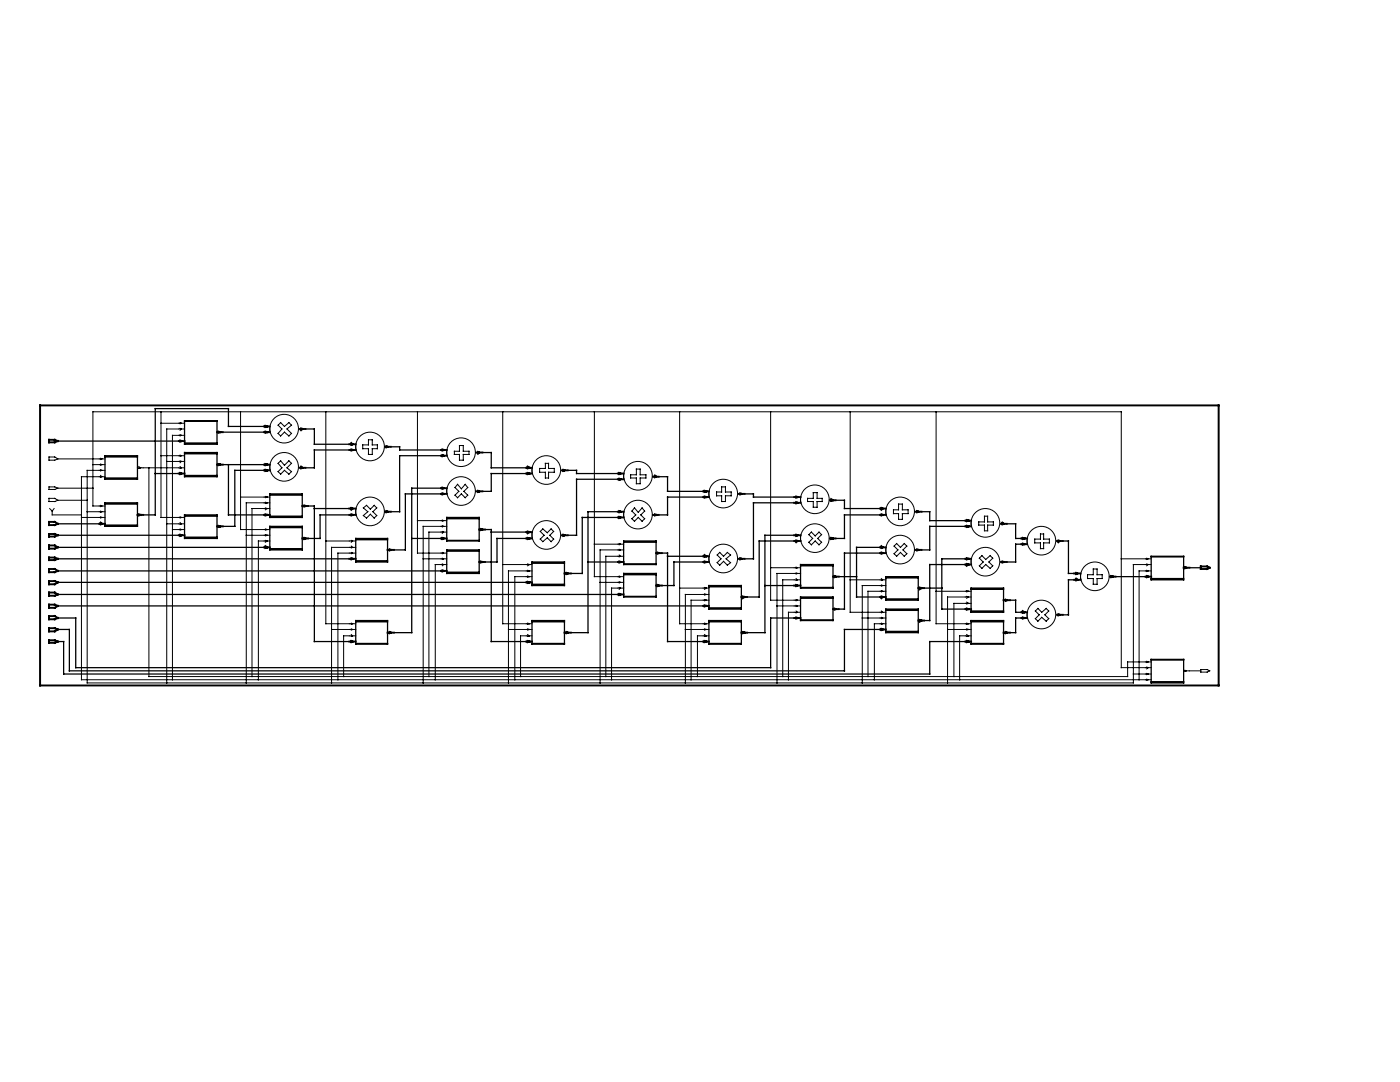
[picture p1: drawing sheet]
<svg xmlns="http://www.w3.org/2000/svg" width="279mm" height="216mm" viewBox="0 0 279 216" stroke-linecap="round" stroke-linejoin="round" font-family="sans-serif">
<g fill="none" stroke="#000" stroke-width=".2">
<path d="M8 80.9h235.2v55.9h-235.2zM9.8 99.4h1.1l.7 .4-.7 .3h-1.1zM9.8 91.2h1.1l.7 .4-.7 .2h-1.1zM9.8 97.2h1.1l.7 .2-.7 .3h-1.1zM11.6 91.6h9.4M11.6 97.4h6.9M11.6 99.8h5.8M18.5 92.7h2.5M20.1 91.4l.2 .2-.2 .1M20.1 92.6l.2 .1-.2 .1M20.1 93.7l.2 .2-.2 .1M20.1 94.9l.2 .2-.2 .2"/>
<path d="M21 95.1h-4.7v40.5h213.4M21 93.9h-3.6v42.4h208.8v-23.7h3.5M27.4 93.3h9.4M27.7 93.1l.4 .2-.4 .2M29.7 93.3v41.7h195.3v-2.9h4.7M32.1 84.5h4.7M32.1 82.2v21.1h4.7M32.1 90.9h4.7M33.3 92.1h3.5M35.9 84.3l.3 .2-.3 .1M35.9 85.5l.3 .1-.3 .3M35.9 86.7l.3 .2-.3 .1"/>
<path d="M35.9 90.8l.3 .1-.3 .2M35.9 91.9l.3 .2-.3 .2M35.9 93.1l.3 .2-.3 .2M36.8 85.6h-3.5v50.7M36.8 86.9h-2.4v48.7M48 82.2v23.5h5.8M48 99.2h5.8M53 99.1l.3 .1-.3 .1M53.8 85.1v1.1M53.8 92.7v1.2M55.5 92.5l.5-.6 .8 .9 .9-.9 .5 .6-.9 .8 .9 .8-.5 .5-.9-.7-.8 .7-.5-.5 .8-.8zM55.5 84.8l.5-.5 .8 .8 .9-.8 .5 .5-.9 .8 .9 .9-.5 .5-.9-.8-.8 .8-.5-.5 .8-.9z"/>
<path d="M65 82.2v42.3h6M71 88.6v1.2M72.4 88.8h1.1v-1h.8v1h1v.7h-1v1.2h-.8v-1.2h-1.1zM83.3 82.2v28.2h5.9M89.2 89.8v1.1M89.2 97.4v1.2M91.3 96.6l.8 .9 .7-.9 .5 .7-.7 .7 .7 .8-.5 .5-.7-.7-.8 .7-.5-.5 .8-.8-.8-.7zM91.7 88.9h.8v1.1h1.1v.7h-1.1v1.1h-.8v-1.1h-1v-.7h1zM100.3 82.2v42.3h5.9M106.2 93.3v1.2M107.7 93.5h1.1v-1h.7v1h1.1v.7h-1.1v1.2h-.7v-1.2h-1.1zM118.6 82.2v32.9h5.9"/>
<path d="M124.5 94.5v1.1M125.9 94.7h1.1v-1.1h.8v1.1h1.1v.7h-1.1v1.1h-.8v-1.1h-1.1zM135.6 82.2v42.3h5.9M141.5 98v1.2M143 98.2h1v-1h.8v1h1.1v.7h-1.1v1.2h-.8v-1.2h-1zM153.8 82.2v37.6h6M159.8 99.2v1.1M162.3 98.3h.8v1.1h1v.7h-1v1.1h-.8v-1.1h-1.1v-.7h1.1zM169.7 82.2v40h7.1M186.8 82.2v42.3h7M9.9 101.5l.5 .5M10.4 102v.7h5.9"/>
<path d="M10.8 101.5l-.4 .5M16.3 103.3h4.7M17.4 102.1h3.6M20.1 100.8l.2 .2-.2 .1M20.1 102l.2 .1-.2 .1M20.1 103.1l.2 .2-.2 .1M21 101h-2.5v-18.8h205.3v51h5.9M33.3 104.5h3.5M34.4 105.7h2.4M35.9 103.1l.3 .2-.3 .1M35.9 104.3l.3 .2-.3 .1M35.9 105.5l.3 .2-.3 .1"/>
<path d="M49.1 106.8h4.7M53 105.5l.3 .2-.3 .1M53 106.7l.3 .1-.3 .1M53 107.8l.3 .2-.3 .2M53 100.2l.3 .1-.3 .2M53 101.3l.3 .2-.3 .2M53.8 108h-2.2v27.6M53.8 100.3h-4.7v36M53.8 101.5h-3.5v33.5M65 108h6M70.1 107.8l.3 .2-.3 .2M70.1 109l.3 .2-.3 .1"/>
<path d="M70.1 110.2l.3 .2-.3 .1M71 101.5v1.2M71 110.4h-3.6v25.2M71 109.2h-4.8v27.1M72.5 101.3l.7-.5 .7 .8 .8-.8 .5 .5-.8 .8 .8 .8-.5 .5-.8-.8-.7 .8-.7-.5 .9-.8zM83.3 103.9h5.9M84.5 111.5h4.7M88.3 110.2l.2 .2-.2 .1M88.3 111.4l.2 .1-.2 .1M88.3 112.5l.2 .1-.2 .3M88.3 103.8l.2 .1-.2 .1M88.3 104.9l.2 .1-.2 .2"/>
<path d="M88.3 106l.2 .2-.2 .2M89.2 112.6h-2.3v23M89.2 105h-4.7v31.3M89.2 106.2h-3.6v28.8M100.3 112.6h5.9M105.3 112.5l.4 .1-.4 .3M105.3 113.8l.4 .1-.4 .1M105.3 114.9l.4 .2-.4 .1M106.2 106.2v1.2M106.2 113.9h-4.7v22.4M106.2 115.1h-3.5v20.5M108.3 105.5l.9 .8 .8-.8 .5 .5-.8 .8 .8 .8-.5 .5-.8-.8-.9 .8-.5-.5 .8-.8-.8-.8z"/>
<path d="M118.6 108.6h5.9M119.8 116.2h4.7M123.6 114.9l.2 .2-.2 .1M123.6 116.1l.2 .1-.2 .1M123.6 117.2l.2 .1-.2 .3M123.6 108.5l.2 .1-.2 .1M123.6 109.6l.2 .1-.2 .2M123.6 110.7l.2 .3-.2 .1M124.5 102.1v1.2M124.5 117.3h-2.5v18.3M124.5 109.7h-4.7v26.6M124.5 111h-3.6v24"/>
<path d="M126.6 101.3l.8 .9 .7-.9 .6 .7-.8 .7 .8 .8-.6 .5-.7-.7-.8 .7-.5-.5 .8-.8-.8-.7zM135.6 117.3h5.9M140.6 117.2l.4 .1-.4 .3M140.6 118.5l.4 .1-.4 .1M140.6 119.6l.4 .2-.4 .1M141.5 111v1.1M141.5 118.6h-4.7v17.7M141.5 119.8h-3.6v15.8M143.1 110.7l.5-.5 .8 .8 .8-.8 .6 .5-.9 .8 .9 .8-.6 .5-.8-.8-.8 .8-.5-.5 .8-.8zM153.8 113.3h6M158.9 113.2l.2 .1-.2 .1M158.9 114.3l.2 .1-.2 .2"/>
<path d="M158.9 115.4l.2 .3-.2 .1M158.9 119.6l.2 .2-.2 .1M159.8 106.8v1.2M159.8 115.7h-3.6v19.3M159.8 114.4h-4.7v21.9M161.4 106.7l.5-.5 .8 .7 .7-.7 .6 .5-.8 .7 .8 .8-.6 .5-.7-.7-.8 .7-.5-.5 .8-.8zM169.7 115.7h7.1M175.9 115.4l.2 .3-.2 .1M175.9 116.7l.2 .1-.2 .2M175.9 117.9l.2 .1-.2 .1M176.8 101.5v1.2M176.8 109.2v1.2"/>
<path d="M176.8 116.8h-4.7v19.5M176.8 118h-3.6v17M178.4 109l.5-.5 .8 .7 .8-.7 .5 .5-.8 .7 .8 .8-.5 .5-.8-.8-.8 .8-.5-.5 .8-.8zM179.3 100.6h.8v1.1h1.1v.8h-1.1v1.1h-.8v-1.1h-1v-.8h1zM186.8 118h7M192.9 117.9l.4 .1-.4 .1M192.9 119l.4 .1-.4 .3M193.8 103.9v1.1M193.8 111.5v1.1M193.8 119.1h-4.7v17.2M195.5 111.4l.5-.5 .7 .7 .9-.7 .5 .5-.7 .7 .7 .8-.5 .5-.9-.8-.7 .8-.5-.5 .7-.8zM196.5 103h.6v1.1h1.1v.7h-1.1v1.1h-.6v-1.1h-1.2v-.7h1.2z"/>
<path d="M205 107.4v1.2M206.5 107.6h1.1v-1h.7v1h1.1v.7h-1.1v1.2h-.7v-1.2h-1.1zM215.6 114.4v1.3M218.2 113.5h.7v1.2h1.1v.7h-1.1v1.2h-.7v-1.2h-1.2v-.7h1.2zM223.8 111.5h5.9M228.9 111.4l.2 .1-.2 .1M228.9 112.5l.2 .1-.2 .3M228.9 113.8l.2 .1-.2 .1M229.7 113.9h-2.4v21.7M66.2 125.6h4.8M70.1 124.3l.3 .2-.3 .1M70.1 125.5l.3 .1-.3 .1"/>
<path d="M70.1 126.6l.3 .3-.3 .1M71 126.9h-2.4v8.1M101.5 125.6h4.7M105.3 124.3l.4 .2-.4 .1M105.3 125.5l.4 .1-.4 .1M105.3 126.6l.4 .3-.4 .1M106.2 126.9h-2.3v8.1M136.8 125.6h4.7M140.6 125.5l.4 .1-.4 .1M140.6 124.3l.4 .2-.4 .1M140.6 126.6l.4 .3-.4 .1M141.5 126.9h-2.3v8.1"/>
<path d="M155.1 120.9h4.7M158.9 120.8l.2 .1-.2 .1M158.9 121.9l.2 .3-.2 .1M159.8 122.2h-2.4v13.4M172.1 123.3h4.7M175.9 121.9l.2 .3-.2 .1M175.9 123.2l.2 .1-.2 .1M175.9 124.3l.2 .2-.2 .1M176.8 124.5h-2.3v11.1M189.1 125.6h4.7M192.9 120.1l.4 .3-.4 .1M192.9 124.3l.4 .2-.4 .1"/>
<path d="M192.9 125.5l.4 .1-.4 .1M192.9 126.6l.4 .3-.4 .1M193.8 120.4h-3.4v14.6M193.8 126.9h-2.3v8.7M205 122.2v1.1M206.6 121.9l.5-.5 .8 .8 .9-.8 .5 .5-.8 .8 .8 .7-.5 .6-.9-.8-.8 .8-.5-.6 .8-.7zM226.2 134.5h3.5M228.9 132l.2 .1-.2 .1M228.9 133.1l.2 .1-.2 .3M228.9 134.4l.2 .1-.2 .1M228.9 135.5l.2 .1-.2 .2M236.2 133.9h3.4"/>
<path d="M236.5 133.7l.2 .2-.2 .1M239.6 133.6h1.3l.5 .3-.5 .2h-1.3z"/>
<circle cx="56.7" cy="93.2" r="2.86"/>
<circle cx="56.7" cy="85.5" r="2.86"/>
<circle cx="73.9" cy="89.1" r="2.86"/>
<circle cx="92" cy="98" r="2.86"/>
<circle cx="92" cy="90.2" r="2.86"/>
<circle cx="109" cy="93.8" r="2.86"/>
<circle cx="127.3" cy="94.9" r="2.86"/>
<circle cx="144.3" cy="98.5" r="2.86"/>
<circle cx="162.6" cy="99.6" r="2.86"/>
<circle cx="73.9" cy="102" r="2.86"/>
<circle cx="109" cy="106.7" r="2.86"/>
<circle cx="127.3" cy="102.7" r="2.86"/>
<circle cx="144.3" cy="111.4" r="2.86"/>
<circle cx="162.6" cy="107.4" r="2.86"/>
<circle cx="179.6" cy="109.7" r="2.86"/>
<circle cx="179.6" cy="102" r="2.86"/>
<circle cx="196.7" cy="104.3" r="2.86"/>
<circle cx="196.7" cy="112.1" r="2.86"/>
<circle cx="207.8" cy="107.9" r="2.86"/>
<circle cx="218.5" cy="115" r="2.86"/>
<circle cx="207.8" cy="122.6" r="2.86"/>
</g>
<g fill="none" stroke="#000" stroke-width=".25">
<path d="M11.6 88h24.1M21 90.9h6.4v4.7h-6.4zM21 91.2h6.4M21 95.4h6.4M31 94.5h4.7M36.8 83.9h6.5v4.7h-6.5zM36.8 90.3h6.5v4.8h-6.5zM36.8 84.1h6.5M36.8 88.4h6.5M36.8 90.6h6.5M36.8 94.9h6.5M44.5 92.7h8.2"/>
<path d="M44.5 86.2h8.2M45.6 92.7v10h7.1M52.7 93.9h-5.8v11.1h-2.4M52.7 85.1h-7.1v-3.6h-14.6v21.2h-2.4M53.8 98.6h6.5v4.7h-6.5zM53.8 98.8h6.5M61 85.6h1.7v3h7M69.7 89.8h-7v3.5h-1.7M78 89.2h1.8v.6h8.2M88 98.6h-7.1v11.1h-2.3M88 97.4h-5.8v28.8h-3.6M88 90.9h-8.2v11.2h-1.8"/>
<path d="M96.3 90.3h1.7v3h7M105 94.5h-7v3.5h-1.7M113.3 93.9h1.8v.6h8.2M123.3 95.6h-8.2v11.2h-1.8M131.4 95.1h1.8v2.9h7.1M140.3 99.2h-7.1v3.5h-1.8M148.6 98.6h1.8v.6h8.1M166.8 99.8h1.7v1.7h7.1M11.6 106.8h24.1M11.6 118.6h111.7M11.6 111.5h58.1M11.6 113.9h76.4"/>
<path d="M11.6 116.2h93.4M11.6 109.2h41.1M11.6 104.5h8.2M21 100.3h6.4v4.7h-6.4zM21 100.6h6.4M21 104.8h6.4M36.8 102.7h6.5v4.7h-6.5zM36.8 103h6.5M36.8 107.2h6.5M53.8 105h6.5v4.7h-6.5zM53.8 105.3h6.5M53.8 109.5h6.5"/>
<path d="M53.8 103h6.5M61.5 101h1.2v27h7M62.7 101.5h7M69.7 102.7h-5.8v4.7h-2.4M71 107.4h6.3v4.7h-6.3zM71 107.7h6.3M71 111.9h6.3M82.2 107.4h5.8M89.2 109.7h6.4v4.7h-6.4zM89.2 103.3h6.4v4.7h-6.4zM89.2 110h6.4M89.2 114.2h6.4"/>
<path d="M89.2 103.5h6.4M89.2 107.8h6.4M96.8 105.7h1.2v22.3h7M98 106.2h7M105 107.4h-5.8v4.7h-2.4M106.2 112.1h6.4v4.7h-6.4zM106.2 112.4h6.4M106.2 116.6h6.4M117.3 112.1h6M123.3 103.3h-7.1v11.1h-2.3M123.3 102.1h-6v24.1h-3.4M124.5 114.4h6.4v4.7h-6.4z"/>
<path d="M124.5 108h6.4v4.6h-6.4zM124.5 114.7h6.4M124.5 119h6.4M124.5 108.2h6.4M124.5 112.5h6.4M132.1 110.4h1.1v17.6h7.1M133.2 111h7.1M140.3 112.1h-5.8v4.7h-2.4M141.5 116.8h6.5v4.7h-6.5zM141.5 117.1h6.5M152.7 116.8h5.8M158.5 106.8h-5.8v19.4h-3.6"/>
<path d="M158.5 100.3h-8.1v11.2h-1.8M158.5 108h-7v11.1h-2.4M159.8 112.6h6.4v4.7h-6.4zM159.8 119.1h6.4v4.7h-6.4zM159.8 112.9h6.4M159.8 117.2h6.4M159.8 119.4h6.4M167.4 115.1h3.5M175.6 102.7h-7.1v4.7h-1.7M175.6 110.4h-7.1v11.1h-1.1M175.6 109.2h-4.7v9.9h4.7M176.8 115.1h6.5v4.7h-6.5z"/>
<path d="M176.8 115.3h6.5M176.8 119.5h6.5M183.9 102.1h1.6v1.8h7.2M184.4 117.3h3.6M192.7 105h-7.2v4.7h-1.6M192.7 112.6h-7.2v11.2h-1.1M192.7 111.5h-4.7v10h4.7M193.8 117.3h6.5v4.9h-6.5zM193.8 117.6h6.5M200.9 104.5h1.8v2.9h1.1M201.5 119.8h1.2v2.4h1.1M203.8 108.6h-1.1v3.5h-1.8"/>
<path d="M212.1 108h1.1v6.4h1.2M214.4 115.7h-1.2v7h-1.1M222.6 115.1h6M229.7 111h6.5v4.7h-6.5zM229.7 111.1h6.5M229.7 115.4h6.5M237.4 113.3h2.2M11.6 120.9h128.7M11.6 123.3h3.5v9.9h138.7v-9.9h4.7M11.6 125.6h2.2v8.3h154.7v-8.3h7.1M11.6 128h1.1v6.5h172.8v-6.5h7.2M71 123.8h6.3v4.7h-6.3z"/>
<path d="M71 124.1h6.3M71 128.4h6.3M106.2 123.8h6.4v4.7h-6.4zM106.2 124.1h6.4M106.2 128.4h6.4M141.5 123.8h6.5v4.7h-6.5zM141.5 121.3h6.5M141.5 124.1h6.5M141.5 128.4h6.5M159.8 123.7h6.4M176.8 121.5h6.5v4.7h-6.5zM176.8 121.8h6.5"/>
<path d="M176.8 126h6.5M193.8 123.8h6.5v4.7h-6.5zM193.8 121.9h6.5M193.8 124.1h6.5M193.8 128.4h6.5M203.8 123.3h-1.1v2.9h-1.2M229.7 131.6h6.5v4.7h-6.5zM229.7 131.7h6.5M229.7 136h6.5"/>
</g>
<g fill="none" stroke="#000" stroke-width=".38">
<path d="M8 80.9h235.2v55.9h-235.2zM9.8 87.8h1.1l.7 .2-.7 .3h-1.1zM35.7 88h1.1M35.7 94.5h1.1M35.9 87.9l.3 .1-.3 .1M35.9 94.4l.3 .1-.3 .1M43.3 86.2h1.2M43.3 92.7h1.2M43.6 86.1l.3 .1-.3 .2M43.6 92.6l.3 .1-.3 .1M52.7 86.2h1.1M52.7 93.9h1.1"/>
<path d="M52.7 92.7h1.1M52.7 85.1h1.1M53 92.6l.3 .1-.3 .1M53 93.7l.3 .2-.3 .1M53 85l.3 .1-.3 .1M53 86.1l.3 .1-.3 .2M59.8 93.3h1.2M59.8 85.6h1.2M60.1 93.1l.2 .2-.2 .2M60.1 85.5l.2 .1-.2 .3M69.7 89.8h1.3M69.7 88.6h1.3"/>
<path d="M70.1 88.4l.3 .2-.3 .2M70.1 89.7l.3 .1-.3 .1M76.8 89.2h1.2M77.1 89l.2 .2-.2 .1M88 89.8h1.2M88 97.4h1.2M88 98.6h1.2M88 90.9h1.2M88.3 89.7l.2 .1-.2 .1M88.3 97.3l.2 .1-.2 .1M88.3 98.4l.2 .2-.2 .1M88.3 90.8l.2 .1-.2 .2"/>
<path d="M95 98h1.3M95 90.3h1.3M95.4 97.9l.2 .1-.2 .2M95.4 90.2l.2 .1-.2 .3M105 93.3h1.2M105 94.5h1.2M105.3 93.1l.4 .2-.4 .2M105.3 94.4l.4 .1-.4 .1M112.1 93.9h1.2M112.4 93.7l.2 .2-.2 .1M123.3 94.5h1.2M123.3 95.6h1.2"/>
<path d="M123.6 94.4l.2 .1-.2 .1M123.6 95.5l.2 .1-.2 .2M130.3 95.1h1.1M130.7 94.9l.2 .2-.2 .2M140.3 99.2h1.2M140.3 98h1.2M140.6 97.9l.4 .1-.4 .2M140.6 99.1l.4 .1-.4 .1M147.4 98.6h1.2M147.7 98.4l.3 .2-.3 .1M158.5 99.2h1.3M158.9 99.1l.2 .1-.2 .1"/>
<path d="M165.6 99.8h1.2M165.9 99.6l.3 .2-.3 .1M9.8 113.5h1.1l.7 .4-.7 .3h-1.1zM9.8 106.6h1.1l.7 .2-.7 .3h-1.1zM9.8 104.1h1.1l.7 .4-.7 .3h-1.1zM9.8 108.8h1.1l.7 .4-.7 .3h-1.1zM9.8 111.3h1.1l.7 .2-.7 .3h-1.1zM9.8 116h1.1l.7 .2-.7 .4h-1.1zM9.8 118.2h1.1l.7 .4-.7 .3h-1.1zM19.8 104.5h1.2M20.1 104.3l.2 .2-.2 .1M27.4 102.7h1.2"/>
<path d="M27.7 102.6l.4 .1-.4 .2M35.7 106.8h1.1M35.9 106.7l.3 .1-.3 .1M43.3 105h1.2M43.6 104.9l.3 .1-.3 .2M52.7 109.2h1.1M52.7 102.7h1.1M53 109l.3 .2-.3 .1M53 102.6l.3 .1-.3 .2M60.3 107.4h1.2M60.3 101h1.2M60.7 107.3l.3 .1-.3 .2"/>
<path d="M60.7 100.8l.3 .2-.3 .1M69.7 111.5h1.3M69.7 102.7h1.3M69.7 101.5h1.3M70.1 102.6l.3 .1-.3 .2M70.1 111.4l.3 .1-.3 .1M70.1 101.3l.3 .2-.3 .2M76.8 102.1h1.2M77.1 102l.2 .1-.2 .1M77.3 109.7h1.3M77.7 109.6l.3 .1-.3 .2M88 107.4h1.2"/>
<path d="M88 113.9h1.2M88.3 113.8l.2 .1-.2 .1M88.3 107.3l.2 .1-.2 .2M95.6 112.1h1.2M95.6 105.7h1.2M95.9 112l.4 .1-.4 .2M95.9 105.5l.4 .2-.4 .1M105 107.4h1.2M105 106.2h1.2M105 116.2h1.2M105.3 106l.4 .2-.4 .2M105.3 107.3l.4 .1-.4 .2"/>
<path d="M105.3 116.1l.4 .1-.4 .1M112.1 106.8h1.2M112.4 106.7l.2 .1-.2 .1M112.6 114.4h1.3M113 114.3l.3 .1-.3 .2M123.3 112.1h1.2M123.3 102.1h1.2M123.3 103.3h1.2M123.3 118.6h1.2M123.6 103.1l.2 .2-.2 .1M123.6 102l.2 .1-.2 .1M123.6 118.5l.2 .1-.2 .1"/>
<path d="M123.6 112l.2 .1-.2 .2M130.3 102.7h1.1M130.7 102.6l.2 .1-.2 .2M130.9 116.8h1.2M130.9 110.4h1.2M131.2 116.7l.2 .1-.2 .2M131.2 110.2l.2 .2-.2 .1M140.3 112.1h1.2M140.3 111h1.2M140.6 110.7l.4 .3-.4 .1M140.6 112l.4 .1-.4 .2M147.4 111.5h1.2"/>
<path d="M147.7 111.4l.3 .1-.3 .1M148 119.1h1.1M148.2 119l.4 .1-.4 .3M158.5 100.3h1.3M158.5 116.8h1.3M158.5 106.8h1.3M158.5 108h1.3M158.9 100.2l.2 .1-.2 .2M158.9 116.7l.2 .1-.2 .2M158.9 106.7l.2 .1-.2 .1M158.9 107.8l.2 .2-.2 .2M165.6 107.4h1.2"/>
<path d="M165.9 107.3l.3 .1-.3 .2M166.2 115.1h1.2M166.5 114.9l.3 .2-.3 .1M175.6 109.2h1.2M175.6 119.1h1.2M175.6 102.7h1.2M175.6 101.5h1.2M175.6 110.4h1.2M175.9 119l.2 .1-.2 .3M175.9 109l.2 .2-.2 .1M175.9 110.2l.2 .2-.2 .1M175.9 101.3l.2 .2-.2 .2"/>
<path d="M175.9 102.6l.2 .1-.2 .2M182.6 109.7h1.3M182.6 102.1h1.3M183 109.6l.3 .1-.3 .2M183 102l.3 .1-.3 .1M183.3 117.3h1.1M183.5 117.2l.4 .1-.4 .3M192.7 111.5h1.1M192.7 112.6h1.1M192.7 103.9h1.1M192.7 105h1.1M192.9 111.4l.4 .1-.4 .1"/>
<path d="M192.9 112.5l.4 .1-.4 .3M192.9 103.8l.4 .1-.4 .1M192.9 104.9l.4 .1-.4 .2M199.8 112.1h1.1M199.8 104.5h1.1M200 112l.3 .1-.3 .2M200 104.3l.3 .2-.3 .1M200.3 119.8h1.2M200.7 119.6l.2 .2-.2 .1M203.8 107.4h1.2M203.8 108.6h1.2M204.1 107.3l.4 .1-.4 .2"/>
<path d="M204.1 108.5l.4 .1-.4 .1M210.9 108h1.2M211.2 107.8l.3 .2-.3 .2M214.4 114.4h1.2M214.4 115.7h1.2M214.8 114.3l.2 .1-.2 .2M214.8 115.4l.2 .3-.2 .1M221.5 115.1h1.1M221.7 114.9l.4 .2-.4 .1M228.6 115.1h1.1M228.9 114.9l.2 .2-.2 .1M236.2 113.3h1.2"/>
<path d="M236.5 113.2l.2 .1-.2 .1M239.6 113h1.3l.5 .3-.5 .2h-1.3zM9.8 120.7h1.1l.7 .2-.7 .4h-1.1zM9.8 122.9h1.1l.7 .4-.7 .3h-1.1zM9.8 125.3h1.1l.7 .3-.7 .4h-1.1zM9.8 127.8h1.1l.7 .2-.7 .3h-1.1zM69.7 128h1.3M70.1 127.9l.3 .1-.3 .1M77.3 126.2h1.3M77.7 126.1l.3 .1-.3 .2M105 128h1.2M105.3 127.9l.4 .1-.4 .1"/>
<path d="M112.6 126.2h1.3M113 126.1l.3 .1-.3 .2M140.3 128h1.2M140.3 120.9h1.2M140.6 120.8l.4 .1-.4 .1M140.6 127.9l.4 .1-.4 .1M148 126.2h1.1M148.2 126.1l.4 .1-.4 .2M158.5 123.3h1.3M158.9 123.2l.2 .1-.2 .1M166.2 121.5h1.2M166.5 121.4l.3 .1-.3 .2"/>
<path d="M175.6 125.6h1.2M175.9 125.5l.2 .1-.2 .1M183.3 123.8h1.1M183.5 123.7l.4 .1-.4 .3M192.7 128h1.1M192.7 121.5h1.1M192.9 121.4l.4 .1-.4 .2M192.9 127.9l.4 .1-.4 .1M200.3 126.2h1.2M200.7 126.1l.2 .1-.2 .2M203.8 122.2h1.2M203.8 123.3h1.2"/>
<path d="M204.1 121.9l.4 .3-.4 .1M204.1 123.2l.4 .1-.4 .1M210.9 122.7h1.2M211.2 122.6l.3 .1-.3 .1"/>
</g>
</svg>
